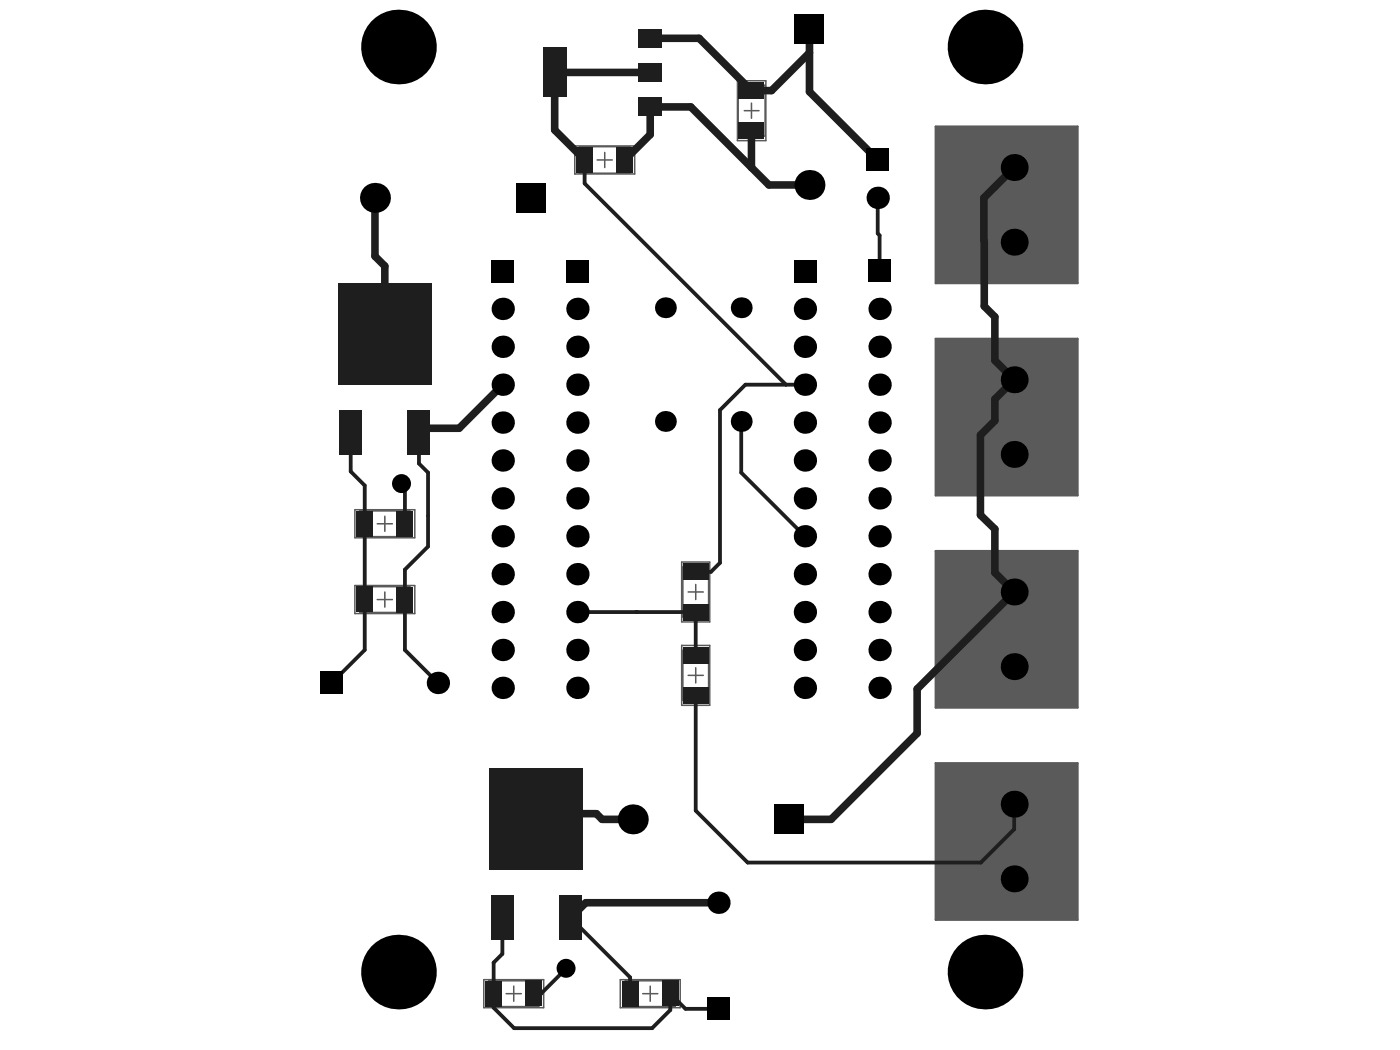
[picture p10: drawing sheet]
<svg xmlns="http://www.w3.org/2000/svg" width="271mm" height="203mm" viewBox="0 0 271 203" stroke-linecap="round" stroke-linejoin="round" font-family="sans-serif">
<g fill="#5a5a5a">
<path d="M181.1 106.6h27.4v30.3h-27.4z"/>
<path d="M181.1 147.7h27.4v30.3h-27.4z"/>
<path d="M181.1 24.5h27.4v30.3h-27.4z"/>
<path d="M181.1 65.6h27.4v30.3h-27.4z"/>
</g>
<g fill="none" stroke="#5a5a5a" stroke-width=".29">
<path d="M142.7 15.6h5.5v11.6h-5.5zM142.9 16.5h5.2v9.8h-5.2zM145.4 20v2.9M111.2 28.2h11.6v5.5h-11.6zM112.1 28.4h9.8v5.1h-9.8zM115.6 31h2.9M117 29.5v2.9M144 21.4h2.9M68.7 98.6h11.6v5.5h-11.6zM69.6 98.9h9.7v5h-9.7zM74.5 99.9v2.9M68.7 113.3h11.6v5.4h-11.6z"/>
<path d="M69.6 113.5h9.7v5h-9.7zM73 116h2.9M73 101.4h2.9M74.5 114.6v2.9M131.9 108.8h5.5v11.6h-5.5zM132.1 109.7h5v9.7h-5zM133.2 114.6h2.9M134.6 113.1v2.9M131.9 124.9h5.5v11.6h-5.5zM132.1 125.9h5v9.6h-5zM133.2 130.7h2.9M134.6 129.2v3"/>
<path d="M93.6 189.6h11.6v5.4h-11.6zM94.6 189.8h9.7v5h-9.7zM98 192.3h2.9M99.4 190.8v3M120 189.6h11.6v5.4h-11.6zM121 189.8h9.7v5h-9.7zM124.4 192.3h2.9M125.8 190.8v3"/>
</g>
<path d="M181.1 24.5h27.4v30.3h-27.4zM181.1 65.6h27.4v30.3h-27.4zM181.1 106.6h27.4v30.3h-27.4zM181.1 147.7h27.4v30.3h-27.4z" fill="none" stroke="#5a5a5a" stroke-width=".44"/>
<path d="M181.8 25.2h26v28.9h-26zM181.8 66.3h26v28.8h-26zM181.8 107.4h26v28.8h-26zM181.8 148.4h26v28.9h-26z" fill="none" stroke="#5a5a5a" stroke-width=".19"/>
<g fill="none" stroke="#5a5a5a" stroke-width="1.5">
<circle cx="201.8" cy="32.4" r="1.1"/>
<circle cx="201.8" cy="73.5" r="1.1"/>
<circle cx="201.8" cy="114.6" r="1.1"/>
<circle cx="201.8" cy="155.6" r="1.1"/>
</g>
<path d="M77.8 93.6l.6 .5M81.1 82.9v.9M77.8 100.5h.6v.9M95.5 192.3v2.7" fill="none" stroke="#1e1e1e" stroke-width=".73"/>
<path d="M113.4 174.7l-3 2.9" fill="none" stroke="#1e1e1e" stroke-width="1.5"/>
<circle cx="123.1" cy="118.4" r=".37" fill="#1e1e1e"/>
<path d="M134.6 110.7h3M132.7 195.2l-3-2.9v3.2" fill="none" stroke="#1e1e1e" stroke-width=".73"/>
<circle cx="145.4" cy="25.3" r=".37" fill="#1e1e1e"/>
<g fill="none" stroke="#1e1e1e" stroke-width=".73">
<path d="M144.6 17.5h.8M102.3 38.3h.5M113.1 31v4.5l39 38.9M169.9 38.3v6.9l.3 .4v6.8M190.4 46.6l.1 .1M155.8 74.4h-11.5l-5 5v29.5l-1.7 1.8M67.9 83.8v7.4l2.7 2.8v31.8l-6.4 6.4M78.4 94.1v7.3M81.1 83.8v5.9l1.7 1.8v14.3l-4.4 4.4v15.6l6.3 6.4M143.4 81.6v9.9l12.4 12.3M111.7 118.4h22.9v8.4M134.6 134.6v22.3l10.1 10h45.1l6.5-6.4v-4.9"/>
<path d="M103.8 157.5v1.1M97.2 177.6v7l-1.7 1.7v6M110.4 177.6l11.5 11.5v3.2M95.5 195l4 4h26.7l3.5-3.5M109.6 187.4l-4.9 4.9h-1.4M132.7 195.2h6.3"/>
</g>
<path d="M125.8 14h-18.5v11.2l5.8 5.8M125.8 7.4h9.5l10.1 10.1h3.9l7.4-7.3M156.7 5.6v12.2l13.2 13.2M72.6 38.3v11.3l1.9 1.9v13.2M120.9 31l4.9-5v-5.3h7.9l15.1 15.1h7.9M145.4 25.3v7.1M196.3 32.4l-5.9 5.9v8.3M190.5 46.7v12.6l2 2v8.5l3.8 3.7-3.8 3.7v4.2l-2.8 2.8v15.5l2.8 2.7v8.4l3.8 3.8-18.8 18.7v8.6l-16.7 16.7h-8.1M97.3 74.4l-8.4 8.5h-7.8M103.8 157.5h11.6l1.1 1.1h6M113.4 174.7h25.6" fill="none" stroke="#1e1e1e" stroke-width="1.5"/>
<g fill="#000">
<circle cx="77.1" cy="9.1" r="7.2"/>
<circle cx="190.6" cy="9.1" r="7.2"/>
<circle cx="72.6" cy="38.3" r="2.9"/>
<circle cx="156.7" cy="35.8" r="2.9"/>
<circle cx="169.9" cy="38.3" r="2.16"/>
<circle cx="196.3" cy="32.4" r="2.6"/>
<circle cx="97.3" cy="59.8" r="2.16"/>
<circle cx="111.7" cy="59.8" r="2.16"/>
<circle cx="128.8" cy="59.6" r="2.02"/>
<circle cx="143.4" cy="59.6" r="2.02"/>
<circle cx="155.8" cy="59.8" r="2.16"/>
<circle cx="170.2" cy="59.8" r="2.16"/>
<circle cx="196.3" cy="46.9" r="2.6"/>
<circle cx="97.3" cy="67.1" r="2.16"/>
<circle cx="97.3" cy="74.4" r="2.16"/>
<circle cx="111.7" cy="74.4" r="2.16"/>
<circle cx="111.7" cy="67.1" r="2.16"/>
<circle cx="155.8" cy="74.4" r="2.16"/>
<circle cx="155.8" cy="67.1" r="2.16"/>
<circle cx="170.2" cy="74.4" r="2.16"/>
<circle cx="170.2" cy="67.1" r="2.16"/>
<circle cx="196.3" cy="73.5" r="2.6"/>
<circle cx="77.7" cy="93.6" r="1.83"/>
<circle cx="97.3" cy="96.4" r="2.16"/>
<circle cx="97.3" cy="81.8" r="2.16"/>
<circle cx="97.3" cy="89.1" r="2.16"/>
<circle cx="111.7" cy="89.1" r="2.16"/>
<circle cx="111.7" cy="81.8" r="2.16"/>
<circle cx="111.7" cy="96.4" r="2.16"/>
<circle cx="128.8" cy="81.6" r="2.02"/>
<circle cx="143.4" cy="81.6" r="2.02"/>
<circle cx="155.8" cy="89.1" r="2.16"/>
<circle cx="155.8" cy="96.4" r="2.16"/>
<circle cx="155.8" cy="81.8" r="2.16"/>
<circle cx="170.2" cy="81.8" r="2.16"/>
<circle cx="170.2" cy="96.4" r="2.16"/>
<circle cx="170.2" cy="89.1" r="2.16"/>
<circle cx="196.3" cy="87.9" r="2.6"/>
<circle cx="97.3" cy="111.1" r="2.16"/>
<circle cx="97.3" cy="118.4" r="2.16"/>
<circle cx="97.3" cy="103.8" r="2.16"/>
<circle cx="111.7" cy="118.4" r="2.16"/>
<circle cx="111.7" cy="111.1" r="2.16"/>
<circle cx="111.7" cy="103.8" r="2.16"/>
<circle cx="155.8" cy="118.4" r="2.16"/>
<circle cx="155.8" cy="111.1" r="2.16"/>
<circle cx="155.8" cy="103.8" r="2.16"/>
<circle cx="170.2" cy="118.4" r="2.16"/>
<circle cx="170.2" cy="111.1" r="2.16"/>
<circle cx="170.2" cy="103.8" r="2.16"/>
<circle cx="196.3" cy="114.6" r="2.6"/>
<circle cx="84.7" cy="132.2" r="2.16"/>
<circle cx="97.3" cy="133.1" r="2.16"/>
<circle cx="97.3" cy="125.8" r="2.16"/>
<circle cx="111.7" cy="133.1" r="2.16"/>
<circle cx="111.7" cy="125.8" r="2.16"/>
<circle cx="155.8" cy="125.8" r="2.16"/>
<circle cx="155.8" cy="133.1" r="2.16"/>
<circle cx="170.2" cy="125.8" r="2.16"/>
<circle cx="170.2" cy="133.1" r="2.16"/>
<circle cx="196.3" cy="129" r="2.6"/>
<circle cx="122.5" cy="158.6" r="2.9"/>
<circle cx="196.3" cy="155.6" r="2.6"/>
<circle cx="139" cy="174.7" r="2.16"/>
<circle cx="196.3" cy="170.1" r="2.6"/>
<circle cx="77.1" cy="188.1" r="7.2"/>
<circle cx="109.5" cy="187.4" r="1.83"/>
<circle cx="190.6" cy="188.1" r="7.2"/>
</g>
<g fill="#000">
<path d="M153.8 2.7h5.7v5.7h-5.7z" fill-rule="evenodd"/>
<path d="M99.9 35.4h5.8v5.8h-5.8z" fill-rule="evenodd"/>
<path d="M167.7 28.8h4.4v4.4h-4.4z" fill-rule="evenodd"/>
<path d="M95.2 50.3h4.3v4.3h-4.3z" fill-rule="evenodd"/>
<path d="M109.6 50.3h4.3v4.3h-4.3z" fill-rule="evenodd"/>
<path d="M153.6 50.3h4.4v4.3h-4.4z" fill-rule="evenodd"/>
<path d="M168.1 50.2h4.3v4.4h-4.3z" fill-rule="evenodd"/>
<path d="M62 130h4.3v4.4h-4.3z" fill-rule="evenodd"/>
<path d="M149.8 155.7h5.8v5.7h-5.8z" fill-rule="evenodd"/>
<path d="M136.9 193h4.3v4.4h-4.3z" fill-rule="evenodd"/>
</g>
<g fill="#1e1e1e">
<path d="M69 113.5h3.2v4.9h-3.2z" fill-rule="evenodd"/>
<path d="M69 98.9h3.2v5h-3.2z" fill-rule="evenodd"/>
<path d="M76.7 113.6h3.3v4.9h-3.3z" fill-rule="evenodd"/>
<path d="M76.7 98.9h3.3v4.9h-3.3z" fill-rule="evenodd"/>
<path d="M93.9 189.9h3.2v4.9h-3.2z" fill-rule="evenodd"/>
<path d="M111.5 28.5h3.3v4.9h-3.3z" fill-rule="evenodd"/>
<path d="M128.1 189.8h3.2v4.9h-3.2z" fill-rule="evenodd"/>
<path d="M132.2 133h4.9v3.2h-4.9z" fill-rule="evenodd"/>
<path d="M132.2 116.8h4.9v3.3h-4.9z" fill-rule="evenodd"/>
<path d="M132.2 109.1h4.9v3.2h-4.9z" fill-rule="evenodd"/>
<path d="M142.9 15.9h4.9v3.2h-4.9z" fill-rule="evenodd"/>
<path d="M101.7 189.8h3.2v4.9h-3.2z" fill-rule="evenodd"/>
<path d="M120.3 189.9h3.3v4.9h-3.3z" fill-rule="evenodd"/>
<path d="M123.6 12.3h4.6v3.5h-4.6z" fill-rule="evenodd"/>
<path d="M123.6 18.9h4.5v3.5h-4.5z" fill-rule="evenodd"/>
<path d="M119.3 28.5h3.2v4.9h-3.2z" fill-rule="evenodd"/>
<path d="M123.5 5.7h4.6v3.5h-4.6z" fill-rule="evenodd"/>
<path d="M132.2 125.2h4.9v3.2h-4.9z" fill-rule="evenodd"/>
<path d="M142.9 23.7h4.9v3.1h-4.9z" fill-rule="evenodd"/>
<path d="M65.7 79.4h4.4v8.7h-4.4z" fill-rule="evenodd"/>
<path d="M95 173.3h4.4v8.7h-4.4z" fill-rule="evenodd"/>
<path d="M108.2 173.3h4.4v8.7h-4.4z" fill-rule="evenodd"/>
<path d="M94.8 148.7h18v19.7h-18z" fill-rule="evenodd"/>
<path d="M105.1 9.2h4.6v9.6h-4.6z" fill-rule="evenodd"/>
<path d="M78.9 79.4h4.4v8.7h-4.4z" fill-rule="evenodd"/>
<path d="M65.4 54.9h18.1v19.6h-18.1z" fill-rule="evenodd"/>
</g>
</svg>
